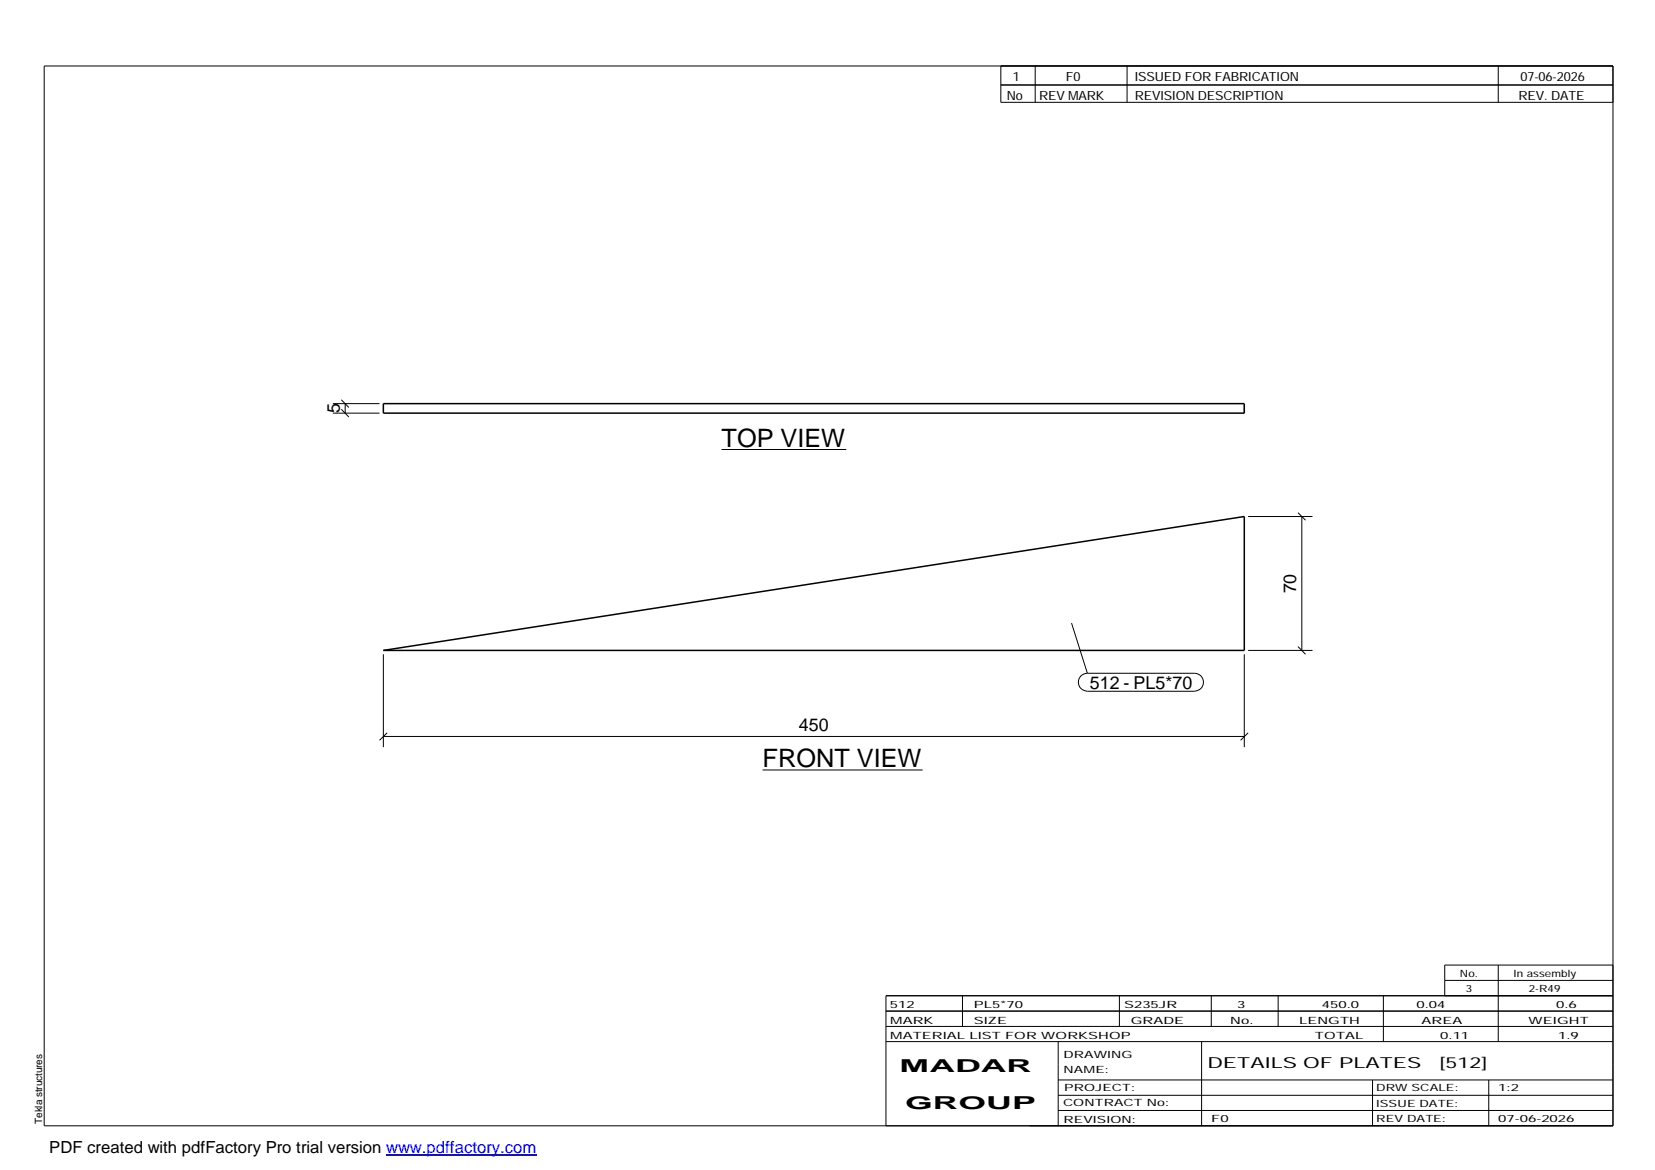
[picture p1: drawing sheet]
<svg xmlns="http://www.w3.org/2000/svg" width="420mm" height="297mm" viewBox="0 0 420 297" stroke-linecap="round" stroke-linejoin="round" font-family="sans-serif">
<defs><g id="words">
<g font-size="6.4">
<text x="183.2" y="113.4">TOP VIEW</text>
<text x="193.6" y="194.8">FRONT VIEW</text>
</g>
<g font-size="4.5">
<text x="86.2" y="104.9" transform="rotate(-90 86.2 104.9)">5</text>
<text x="329.1" y="150.7" transform="rotate(-90 329.1 150.7)">70</text>
<text x="276.6" y="174.9">512 - PL5*70</text>
<text x="202.8" y="185.6">450</text>
<text x="228.4" y="272.3">MADAR</text>
<text x="229.8" y="281.6">GROUP</text>
</g>
<text font-size="4.2" x="12.5" y="292.7">PDF created with pdfFactory Pro trial version www.pdffactory.com</text>
<g font-size="3.9">
<text x="306.5" y="271.3">DETAILS OF PLATES</text>
<text x="365.4" y="271.3">[512]</text>
</g>
<g font-size="3.2">
<text x="257.1" y="20.5">1</text>
<text x="270.6" y="20.5">F0</text>
<text x="288.1" y="20.5">ISSUED FOR FABRICATION</text>
<text x="386" y="20.5">07-06-2026</text>
<text x="255.6" y="25.5">No</text>
<text x="263.8" y="25.5">REV MARK</text>
<text x="288.1" y="25.5">REVISION DESCRIPTION</text>
<text x="385.5" y="25.5">REV. DATE</text>
</g>
<g font-size="2.5">
<text x="370.6" y="247.9">No.</text>
<text x="372.1" y="251.8">3</text>
<text x="384.3" y="247.9">In assembly</text>
<text x="388.1" y="251.8">2-R49</text>
<text x="225.9" y="255.9">512</text>
<text x="247.3" y="255.9">PL5*70</text>
<text x="285.4" y="255.9">S235JR</text>
<text x="314.1" y="255.9">3</text>
<text x="335.6" y="255.9">450.0</text>
<text x="359.6" y="255.9">0.04</text>
<text x="395.1" y="255.9">0.6</text>
<text x="226" y="263.7">MATERIAL LIST FOR WORKSHOP</text>
<text x="226" y="259.9">MARK</text>
<text x="247.2" y="259.9">SIZE</text>
<text x="287.1" y="259.9">GRADE</text>
<text x="312.3" y="259.9">No.</text>
<text x="329.8" y="259.9">LENGTH</text>
<text x="333.8" y="263.7">TOTAL</text>
<text x="360.9" y="259.9">AREA</text>
<text x="365.6" y="263.7">0.11</text>
<text x="388.1" y="259.9">WEIGHT</text>
<text x="395.6" y="263.7">1.9</text>
<text x="270" y="268.5">DRAWING</text>
<text x="270" y="272.5">NAME:</text>
<text x="269.9" y="280.9">CONTRACT No:</text>
<text x="270.2" y="277">PROJECT:</text>
<text x="349.4" y="277.1">DRW SCALE:</text>
<text x="349.4" y="281">ISSUE DATE:</text>
<text x="380.4" y="277.1">1:2</text>
<text x="10.7" y="285.4" transform="rotate(-90 10.7 285.4)">Tekla structures</text>
<text x="270" y="285">REVISION:</text>
<text x="307.5" y="284.8">F0</text>
<text x="349.4" y="284.8">REV DATE:</text>
<text x="380.4" y="284.8">07-06-2026</text>
</g>
</g></defs>
<path d="M97.3 102.5h218.6v2.4h-218.6zM97.3 165.1l218.6-34v34z" fill="none" stroke="#000" stroke-width=".38"/>
<path d="M315.9 104.9v-2.4" fill="none" stroke="#000" stroke-width=".25" stroke-dasharray="2.1 2.1" stroke-linecap="butt"/>
<g fill="none" stroke="#000" stroke-width=".25">
<path d="M11.2 16.7h398.3v269.1h-398.3zM254.1 16.7v9.3h155.4M262.8 16.7v9.3M286.1 16.7v9.3M380.4 16.7v9.3M254.1 21.6h155.4M84.5 104.9h11.9M84.5 102.5h11.9M86.7 103.9l1.9 2M86.7 101.5l1.9 1.9M87.6 102.5v2.4M183.2 114.1h31.6"/>
<path d="M316.9 131.1h16.3M329.5 130.2l1.9 1.9M330.5 131.1v34M272 158.2l4.1 12.7M97.3 166.1v23.6M274.4 171.6l.8-.5 .9-.2h27.1a2.29 2.29 0 0 1 2.3 2.3 2.29 2.29 0 0 1-2.3 2.3h-27.1a2.31 2.31 0 0 1-2.2-1.4 2.31 2.31 0 0 1 .5-2.5zM315.9 166.1v23.6M316.9 165.1h16.3M329.5 164.2l1.9 1.9M97.3 187h218.6M98.3 186l-1.9 1.9M193.6 195.5h40.6"/>
<path d="M316.9 186l-1.9 1.9M224.9 256.7h184.6M244.3 252.8v7.8M284.2 252.8v7.8M307.5 252.8v7.8M324.5 252.8v7.8M351.2 252.8v11.6M366.8 248.9h42.7M380.4 245v19.4M409.5 245h-42.7v7.8M409.5 252.8h-184.6v33M224.9 264.4h184.6"/>
<path d="M224.9 260.6h184.6M268.6 264.4v21.4M268.6 274.2h140.9M268.6 278.1h140.9M305.1 264.4v21.4M348.4 274.2v11.6M378 274.2v11.6M268.6 281.9h140.9"/>
</g>
<path d="M98 293.3h38.2" fill="none" stroke="#00f" stroke-width=".3"/>
<use href="#words"/>
</svg>
